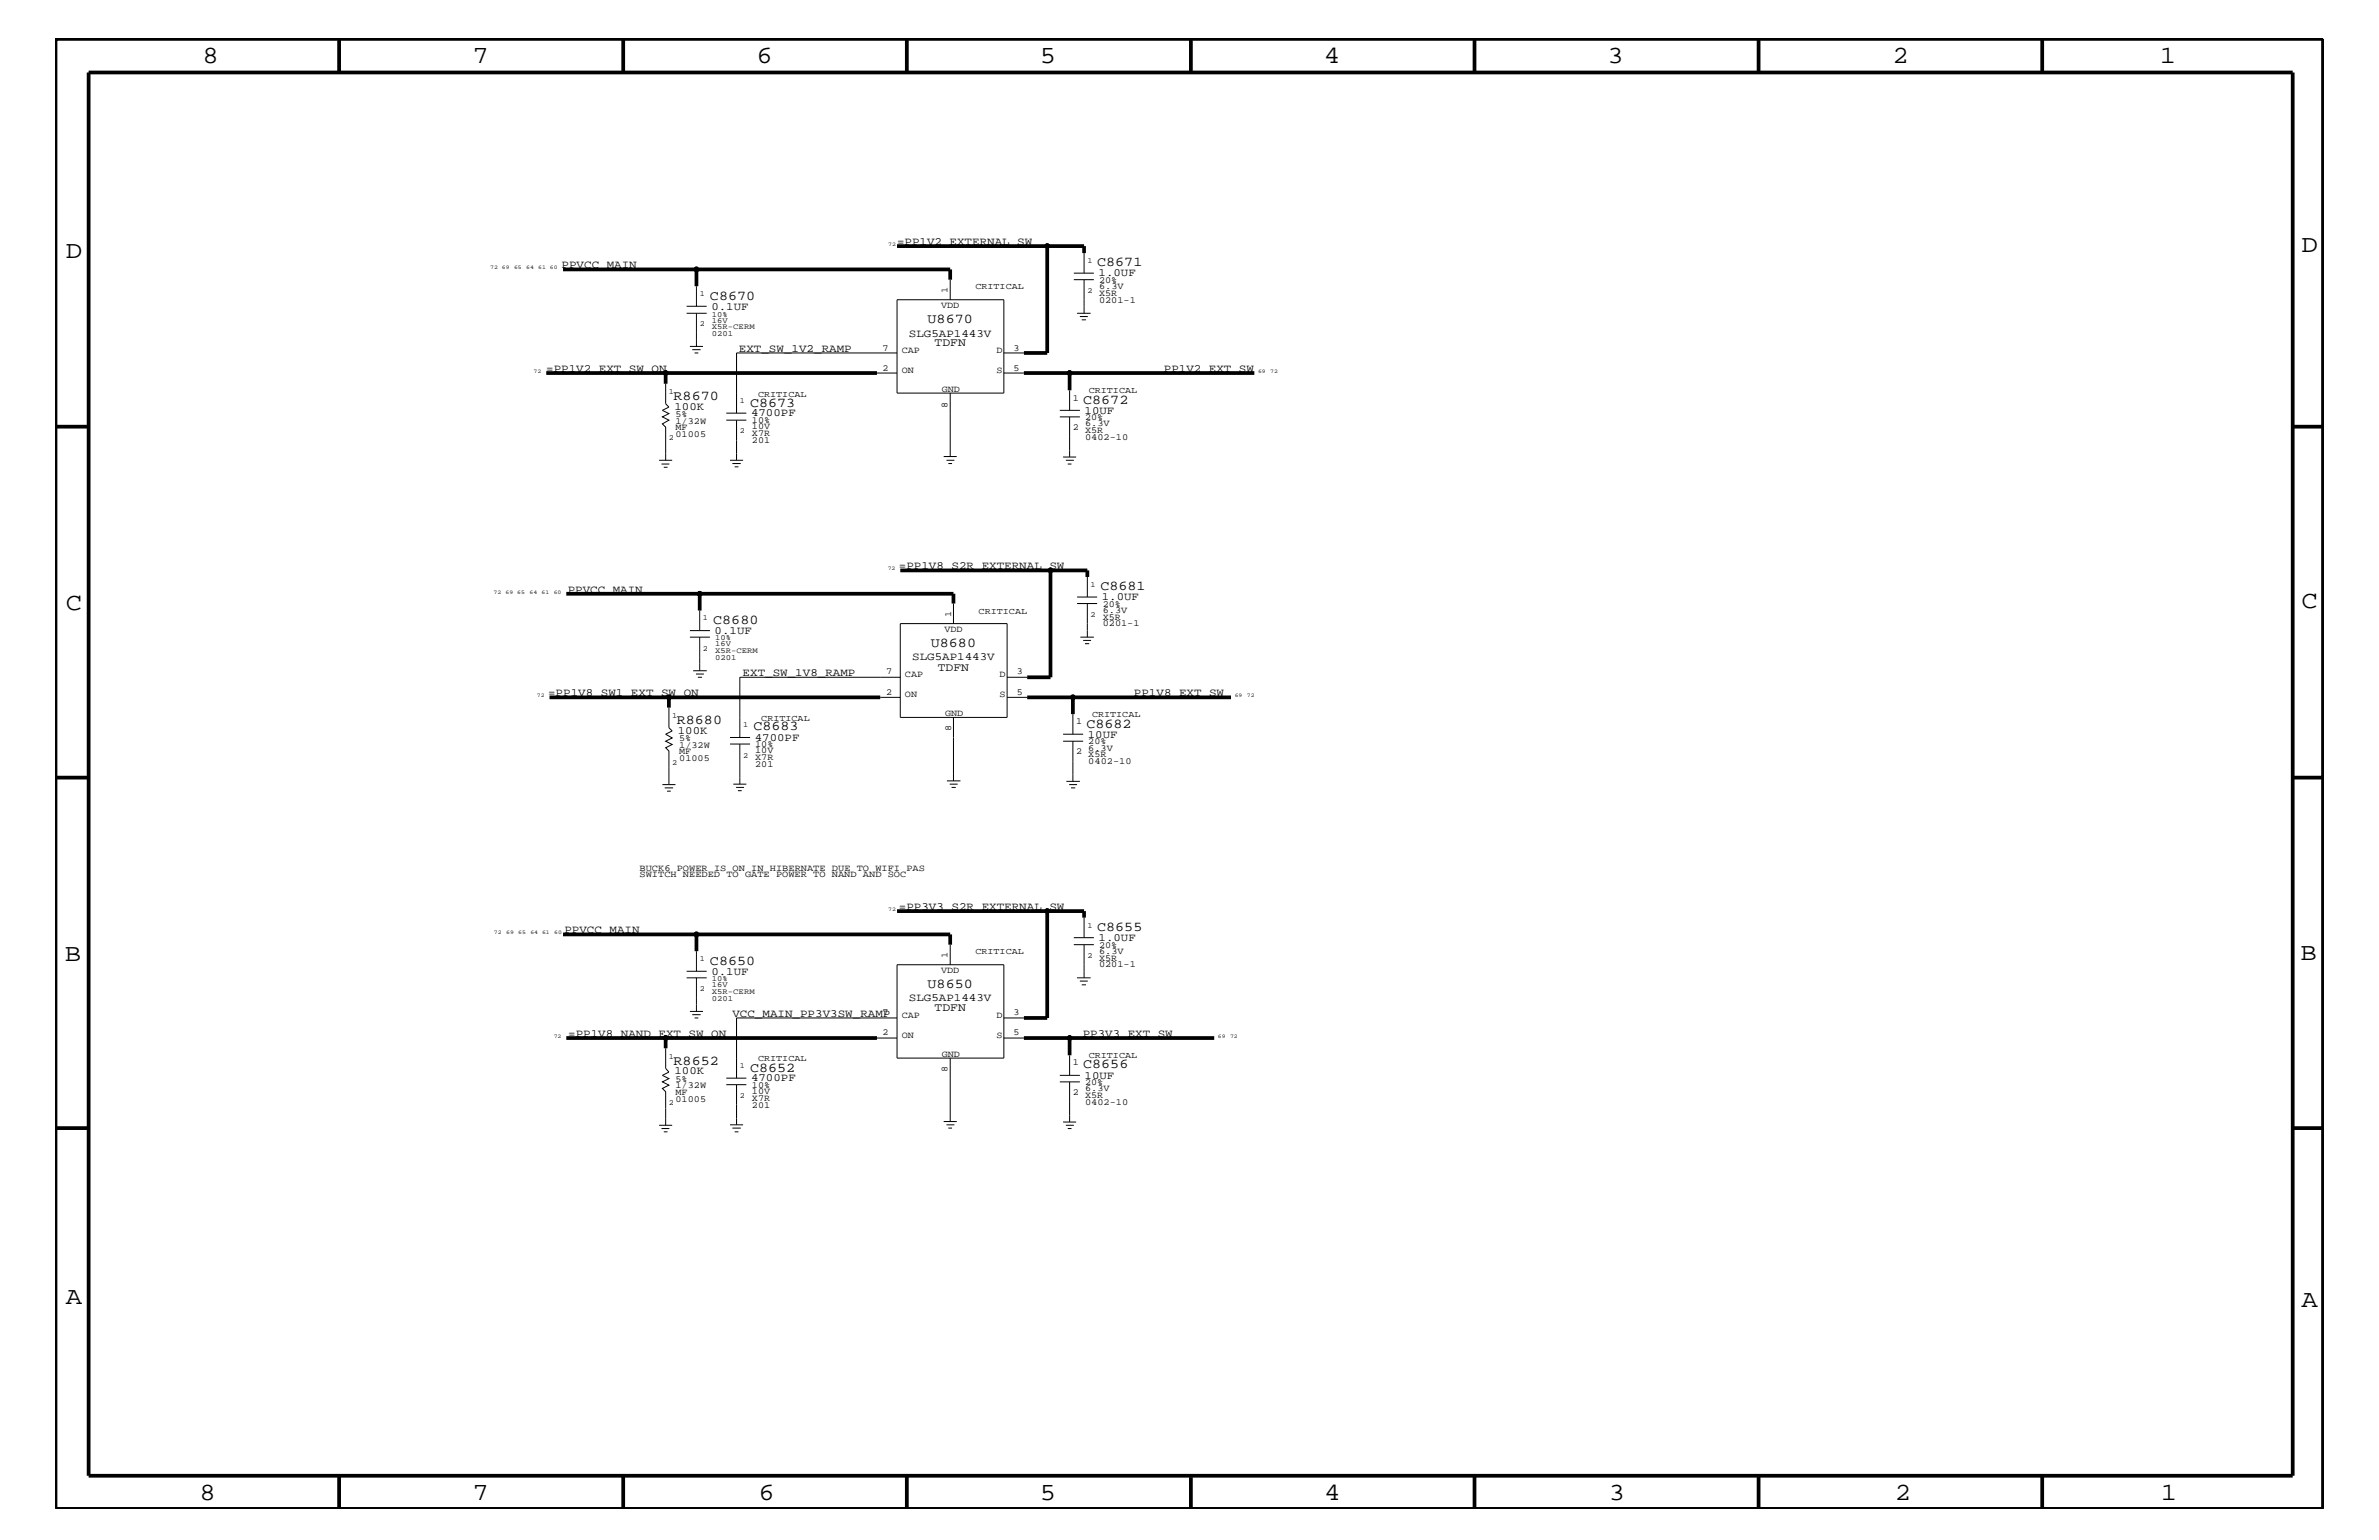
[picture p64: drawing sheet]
<svg xmlns="http://www.w3.org/2000/svg" width="432mm" height="279mm" viewBox="0 0 432 279" stroke-linecap="round" stroke-linejoin="round" font-family="sans-serif">
<defs><g id="words">
<g font-size="4.5">
<text x="36.7" y="11.5">8</text>
<text x="85.8" y="11.5">7</text>
<text x="137.3" y="11.5">6</text>
<text x="188.7" y="11.5">5</text>
<text x="240.3" y="11.5">4</text>
<text x="291.8" y="11.5">3</text>
<text x="343.5" y="11.5">2</text>
<text x="392" y="11.5">1</text>
<text x="11.9" y="46.8">D</text>
<text x="417.7" y="45.7">D</text>
<text x="11.9" y="110.6">C</text>
<text x="417.7" y="110.3">C</text>
<text x="11.8" y="174.3">B</text>
<text x="417.6" y="174.2">B</text>
<text x="11.9" y="236.7">A</text>
<text x="417.7" y="237.1">A</text>
<text x="36.2" y="272.1">8</text>
<text x="85.8" y="272.1">7</text>
<text x="137.7" y="272.1">6</text>
<text x="188.7" y="272.1">5</text>
<text x="240.4" y="272.1">4</text>
<text x="292" y="272.1">3</text>
<text x="343.9" y="272.1">2</text>
<text x="392.2" y="272.1">1</text>
</g>
<g font-size="2.5">
<text x="199.1" y="48.3">C8671</text>
<text x="128.9" y="54.4">C8670</text>
<text x="168.4" y="58.6">U8670</text>
<text x="122.3" y="72.5">R8670</text>
<text x="136.1" y="73.8">C8673</text>
<text x="196.6" y="73.3">C8672</text>
<text x="199.7" y="107.1">C8681</text>
<text x="129.5" y="113.1">C8680</text>
<text x="169" y="117.4">U8680</text>
<text x="122.9" y="131.3">R8680</text>
<text x="136.7" y="132.5">C8683</text>
<text x="197.2" y="132">C8682</text>
<text x="199.1" y="168.9">C8655</text>
<text x="128.9" y="175">C8650</text>
<text x="168.4" y="179.3">U8650</text>
<text x="122.3" y="193.2">R8652</text>
<text x="136.1" y="194.4">C8652</text>
<text x="196.6" y="193.8">C8656</text>
</g>
<g font-size="2.1">
<text x="169.6" y="62.9">TDFN</text>
<text x="170.2" y="121.7">TDFN</text>
<text x="169.6" y="183.5">TDFN</text>
</g>
<g font-size="2">
<text x="162.8" y="44.4">=PP1V2_EXTERNAL_SW</text>
<text x="101.9" y="48.7">PPVCC_MAIN</text>
<text x="199.4" y="50.2">1.0UF</text>
<text x="129.1" y="56.2">0.1UF</text>
<text x="134.1" y="63.9">EXT_SW_1V2_RAMP</text>
<text x="165" y="61.1">SLG5AP1443V</text>
<text x="99.1" y="67.5">=PP1V2_EXT_SW_ON</text>
<text x="211.2" y="67.5">PP1V2_EXT_SW</text>
<text x="122.4" y="74.4">100K</text>
<text x="136.3" y="75.6">4700PF</text>
<text x="196.9" y="75">10UF</text>
<text x="103" y="107.6">PPVCC_MAIN</text>
<text x="163.2" y="103.2">=PP1V8_S2R_EXTERNAL_SW</text>
<text x="200" y="108.9">1.0UF</text>
<text x="129.7" y="115">0.1UF</text>
<text x="165.6" y="119.8">SLG5AP1443V</text>
<text x="134.8" y="122.7">EXT_SW_1V8_RAMP</text>
<text x="99.5" y="126.3">=PP1V8_SW1_EXT_SW_ON</text>
<text x="205.8" y="126.3">PP1V8_EXT_SW</text>
<text x="123" y="133.1">100K</text>
<text x="137" y="134.4">4700PF</text>
<text x="197.4" y="133.9">10UF</text>
<text x="163.2" y="165">=PP3V3_S2R_EXTERNAL_SW</text>
<text x="102.4" y="169.4">PPVCC_MAIN</text>
<text x="199.4" y="170.7">1.0UF</text>
<text x="129.1" y="176.8">0.1UF</text>
<text x="132.9" y="184.5">VCC_MAIN_PP3V3SW_RAMP</text>
<text x="165" y="181.6">SLG5AP1443V</text>
<text x="103.1" y="188.1">=PP1V8_NAND_EXT_SW_ON</text>
<text x="196.5" y="188.1">PP3V3_EXT_SW</text>
<text x="122.4" y="194.9">100K</text>
<text x="136.3" y="196.2">4700PF</text>
<text x="196.9" y="195.7">10UF</text>
</g>
<g font-size="1.7">
<text x="172" y="53.2" transform="rotate(-90 172 53.2)">1</text>
<text x="199.5" y="52.4">6.3V</text>
<text x="199.5" y="51.3">20%</text>
<text x="199.5" y="53.6">X5R</text>
<text x="170.8" y="55.8">VDD</text>
<text x="199.5" y="54.9">0201-1</text>
<text x="160.2" y="63.6">7</text>
<text x="163.7" y="64">CAP</text>
<text x="180.8" y="64">D</text>
<text x="184" y="63.6">3</text>
<text x="160.2" y="67.3">2</text>
<text x="163.7" y="67.7">ON</text>
<text x="170.9" y="71.1">GND</text>
<text x="180.8" y="67.7">S</text>
<text x="184" y="67.3">5</text>
<text x="122.6" y="75.6">5%</text>
<text x="122.6" y="76.9">1/32W</text>
<text x="136.5" y="76.8">10%</text>
<text x="136.5" y="77.9">10V</text>
<text x="172" y="73.9" transform="rotate(-90 172 73.9)">8</text>
<text x="194.7" y="72.7">1</text>
<text x="196.9" y="76.2">20%</text>
<text x="196.9" y="77.3">6.3V</text>
<text x="122.6" y="78.1">MF</text>
<text x="122.6" y="79.3">01005</text>
<text x="136.5" y="79.1">X7R</text>
<text x="136.5" y="80.3">201</text>
<text x="194.7" y="78.1">2</text>
<text x="196.9" y="79.8">0402-10</text>
<text x="196.9" y="78.6">X5R</text>
<text x="172.6" y="112" transform="rotate(-90 172.6 112)">1</text>
<text x="200.2" y="110.2">20%</text>
<text x="200.2" y="112.5">X5R</text>
<text x="200.2" y="111.2">6.3V</text>
<text x="200.2" y="113.7">0201-1</text>
<text x="171.4" y="114.7">VDD</text>
<text x="160.9" y="122.4">7</text>
<text x="164.3" y="122.9">CAP</text>
<text x="181.4" y="122.9">D</text>
<text x="184.6" y="122.4">3</text>
<text x="160.9" y="126">2</text>
<text x="164.3" y="126.5">ON</text>
<text x="171.5" y="129.9">GND</text>
<text x="181.4" y="126.5">S</text>
<text x="184.6" y="126">5</text>
<text x="195.3" y="131.4">1</text>
<text x="123.3" y="135.7">1/32W</text>
<text x="123.3" y="136.8">MF</text>
<text x="123.3" y="134.5">5%</text>
<text x="137.1" y="136.7">10V</text>
<text x="137.1" y="137.9">X7R</text>
<text x="137.1" y="135.6">10%</text>
<text x="172.6" y="132.7" transform="rotate(-90 172.6 132.7)">8</text>
<text x="195.3" y="136.8">2</text>
<text x="197.5" y="136.2">6.3V</text>
<text x="197.5" y="135.1">20%</text>
<text x="197.5" y="137.4">X5R</text>
<text x="123.3" y="138.1">01005</text>
<text x="137.1" y="139.1">201</text>
<text x="197.5" y="138.5">0402-10</text>
<text x="116.1" y="158">BUCK6 POWER IS ON IN HIBERNATE DUE TO WIFI PAS</text>
<text x="116.1" y="159.2">SWITCH NEEDED TO GATE POWER TO NAND AND SOC</text>
<text x="172" y="173.8" transform="rotate(-90 172 173.8)">1</text>
<text x="199.5" y="173.1">6.3V</text>
<text x="199.5" y="172">20%</text>
<text x="170.8" y="176.5">VDD</text>
<text x="199.5" y="175.5">0201-1</text>
<text x="199.5" y="174.3">X5R</text>
<text x="160.2" y="184.2">7</text>
<text x="163.7" y="184.7">CAP</text>
<text x="180.8" y="184.7">D</text>
<text x="184" y="184.2">3</text>
<text x="160.2" y="187.8">2</text>
<text x="163.7" y="188.3">ON</text>
<text x="170.9" y="191.7">GND</text>
<text x="180.8" y="188.3">S</text>
<text x="184" y="187.8">5</text>
<text x="122.6" y="196.3">5%</text>
<text x="122.6" y="197.5">1/32W</text>
<text x="136.5" y="197.4">10%</text>
<text x="172" y="194.5" transform="rotate(-90 172 194.5)">8</text>
<text x="194.7" y="193.2">1</text>
<text x="196.9" y="196.9">20%</text>
<text x="196.9" y="198">6.3V</text>
<text x="122.6" y="198.7">MF</text>
<text x="122.6" y="199.9">01005</text>
<text x="136.5" y="198.5">10V</text>
<text x="136.5" y="199.8">X7R</text>
<text x="136.5" y="200.9">201</text>
<text x="194.7" y="198.7">2 X5R</text>
<text x="196.9" y="200.4">0402-10</text>
</g>
<g font-size="1.6">
<text x="177" y="52.5">CRITICAL</text>
<text x="137.6" y="72">CRITICAL</text>
<text x="197.6" y="71.3">CRITICAL</text>
<text x="177.6" y="111.4">CRITICAL</text>
<text x="138.2" y="130.8">CRITICAL</text>
<text x="198.2" y="130.2">CRITICAL</text>
<text x="177" y="173.2">CRITICAL</text>
<text x="197.6" y="192">CRITICAL</text>
<text x="137.6" y="192.6">CRITICAL</text>
</g>
<g font-size="1.4">
<text x="197.4" y="47.7">1</text>
<text x="127" y="53.8">1</text>
<text x="197.4" y="53.2">2</text>
<text x="127" y="59.2">2</text>
<text x="129.2" y="59.7">X5R-CERM</text>
<text x="129.2" y="57.4">10%</text>
<text x="129.2" y="58.5">16V</text>
<text x="129.2" y="60.9">0201</text>
<text x="121.4" y="71.4">1</text>
<text x="134.3" y="73.2">1</text>
<text x="121.4" y="79.9">2</text>
<text x="134.3" y="78.6">2</text>
<text x="198" y="106.5">1</text>
<text x="127.6" y="112.6">1</text>
<text x="198" y="112">2</text>
<text x="127.6" y="118.1">2</text>
<text x="129.8" y="116.2">10%</text>
<text x="129.8" y="117.3">16V</text>
<text x="129.8" y="119.7">0201</text>
<text x="129.8" y="118.5">X5R-CERM</text>
<text x="122" y="130.2">1</text>
<text x="134.9" y="131.9">1</text>
<text x="134.9" y="137.4">2</text>
<text x="122" y="138.7">2</text>
<text x="197.4" y="168.3">1</text>
<text x="197.4" y="173.8">2</text>
<text x="127" y="174.4">1</text>
<text x="127" y="179.9">2</text>
<text x="129.2" y="178">10%</text>
<text x="129.2" y="179.1">16V</text>
<text x="129.2" y="181.6">0201</text>
<text x="129.2" y="180.4">X5R-CERM</text>
<text x="121.4" y="192.1">1</text>
<text x="134.3" y="193.7">1</text>
<text x="121.4" y="200.5">2</text>
<text x="134.3" y="199.2">2</text>
</g>
<g font-size="1">
<text x="161.2" y="44.6">72</text>
<text x="89" y="48.9">72 69</text>
<text x="93.3" y="48.9">65</text>
<text x="95.5" y="48.9">64</text>
<text x="97.7" y="48.9">61 60</text>
<text x="96.9" y="67.7">72</text>
<text x="228.3" y="67.7">69</text>
<text x="230.5" y="67.7">72</text>
<text x="89.6" y="107.7">72</text>
<text x="91.8" y="107.7">69 65</text>
<text x="96.1" y="107.7">64</text>
<text x="98.3" y="107.7">61</text>
<text x="100.5" y="107.7">60</text>
<text x="161.1" y="103.5">72</text>
<text x="97.5" y="126.5">72</text>
<text x="224.1" y="126.5">69</text>
<text x="226.3" y="126.5">72</text>
<text x="161.2" y="165.3">72</text>
<text x="89.7" y="169.5">72</text>
<text x="91.9" y="169.5">69</text>
<text x="94.1" y="169.5">65</text>
<text x="96.3" y="169.5">64 61</text>
<text x="100.6" y="169.5">60</text>
<text x="100.5" y="188.3">72</text>
<text x="221.1" y="188.3">69</text>
<text x="223.3" y="188.3">72</text>
</g>
</g></defs>
<g fill="none" stroke="#000" stroke-width=".18">
<path d="M124.6 56.8h3.7M124.6 55.6h3.7M126.4 51.9v3.7M126.4 56.8v6.1M162.8 54.4h19.4v16.9h-19.4zM172.5 50.7v3.7M194.9 50.7h3.6M194.9 49.6h3.6M195.5 56.8h2.5M196 57.4h1.4M196.3 58h.8M196.8 45.9v3.7"/>
<path d="M196.8 50.7v6.1M120.8 69.6v3.7l.6 .6-1.2 .6 1.2 .5-1.2 .6 1.2 .6-1.2 .7 .6 .6v6M125.2 62.9h2.4M125.6 63.4h1.6M126.1 64h.6M131.8 76.2h3.7M131.8 75h3.7M133.7 76.2v7.3M159.2 67.7h3.6M162.8 64h-29.1v11M172.5 71.3v11.5M182.2 64h3.6"/>
<path d="M182.2 67.7h3.6M192.4 75.6h3.6M192.4 74.5h3.6M194.1 70.8v3.7M194.1 75.6v7.3M119.6 83.5h2.4M120.1 84.2h1.4M120.5 84.8h.7M132.5 83.5h2.4M132.9 84.1h1.6M133.4 84.7h.6M171.3 82.8h2.4"/>
<path d="M171.8 83.5h1.4M172.1 84.1h.7M193 82.9h2.3M193.5 83.5h1.4M193.8 84.2h.7M125.2 115.6h3.7M125.2 114.4h3.7M127 110.8v3.6M127 115.6v6.1M163.4 113.1h19.4v17.1h-19.4zM173.1 109.5v3.6M195.5 109.5h3.6"/>
<path d="M195.5 108.3h3.6M196.1 115.6h2.4M196.6 116.2h1.4M196.9 116.8h.8M197.4 104.7v3.6M197.4 109.5v6.1M121.4 128.4v3.6l.6 .6-1.2 .6 1.2 .7-1.2 .6 1.2 .6-1.2 .6 .6 .6v6.1M125.8 121.7h2.5M126.3 122.3h1.5M126.7 122.9h.7M132.5 135h3.6M132.5 133.8h3.6"/>
<path d="M134.3 135v7.3M159.8 126.5h3.6M163.4 122.9h-29.1v10.9M173.1 130.2v11.5M182.8 122.9h3.6M182.8 126.5h3.6M193 134.5h3.6M193 133.2h3.6M194.7 129.6v3.6M194.7 134.5v7.3M120.2 142.4h2.4M120.7 142.9h1.5"/>
<path d="M121.1 143.5h.7M133.1 142.3h2.4M133.6 142.9h1.4M133.9 143.5h.7M171.9 141.7h2.4M172.4 142.3h1.4M172.7 142.9h.8M193.5 141.8h2.5M194.1 142.4h1.4M194.4 142.9h.8M124.6 177.4h3.7M124.6 176.2h3.7"/>
<path d="M126.4 172.6v3.6M126.4 177.4v6.1M162.8 175h19.4v17h-19.4zM172.5 171.4v3.6M194.9 171.4h3.6M194.9 170.1h3.6M195.5 177.4h2.5M196 178h1.4M196.3 178.7h.8M196.8 166.5v3.6M196.8 171.4v6M120.8 190.2v3.6l.6 .7-1.2 .6 1.2 .6-1.2 .6 1.2 .6-1.2 .6 .6 .6v6.1"/>
<path d="M125.2 183.5h2.4M125.6 184.1h1.6M126.1 184.7h.6M131.8 196.8h3.7M131.8 195.6h3.7M133.7 196.8v7.3M159.2 188.3h3.6M162.8 184.7h-29.1v10.9M172.5 192v11.5M182.2 184.7h3.6M182.2 188.3h3.6M192.4 196.3h3.6"/>
<path d="M192.4 195.1h3.6M194.1 191.5v3.6M194.1 196.3v7.3M119.6 204.2h2.4M120.1 204.8h1.4M120.5 205.3h.7M132.5 204.1h2.4M132.9 204.7h1.6M133.4 205.3h.6M171.3 203.5h2.4M171.8 204.1h1.4M172.1 204.7h.7"/>
<path d="M193 203.6h2.3M193.5 204.2h1.4M193.8 204.8h.7"/>
<circle cx="126.4" cy="48.9" r=".42"/>
<circle cx="190.1" cy="44.6" r=".42"/>
<circle cx="120.8" cy="67.7" r=".42"/>
<circle cx="194.1" cy="67.7" r=".42"/>
<circle cx="127" cy="107.7" r=".42"/>
<circle cx="190.7" cy="103.5" r=".42"/>
<circle cx="121.4" cy="126.5" r=".42"/>
<circle cx="194.7" cy="126.5" r=".42"/>
<circle cx="126.4" cy="169.5" r=".42"/>
<circle cx="190.1" cy="165.3" r=".42"/>
<circle cx="120.8" cy="188.3" r=".42"/>
<circle cx="194.1" cy="188.3" r=".42"/>
</g>
<g fill="none" stroke="#000" stroke-width=".68" stroke-linecap="butt">
<path d="M10.1 7.1h411.5v266.7h-411.5zM16.1 13.2h400v254.5h-400zM61.6 7.1v6.1M113.1 7.1v6.1M164.6 7.1v6.1M216.2 7.1v6.1M267.6 7.1v6.1M319.2 7.1v6.1M370.7 7.1v6.1M102.2 48.9h24.2M162.8 44.6h34v1.3M172.5 50.7v-1.8h-46.1v3"/>
<path d="M190.1 44.6v19.4h-4.3M10.1 77.4h6M99.1 67.7h21.7v1.9M120.8 67.7h38.4M185.8 67.7h8.3M227.7 67.7h-33.6v3.1M416.1 77.4h5.5M102.8 107.7h24.2M163.4 103.5h34v1.2M173.1 109.5v-1.8h-46.1v3.1M190.7 103.5v19.4h-4.3M99.7 126.5h21.7"/>
<path d="M159.8 126.5h-38.4v1.9M186.4 126.5h8.3M223.4 126.5h-28.7v3.1M10.1 141.1h6M416.1 141.1h5.5M102.2 169.5h24.2M162.8 165.3h34v1.2M172.5 171.4v-1.9h-46.1v3.1M190.1 165.3v19.4h-4.3M102.8 188.3h18M159.2 188.3h-38.4v1.9M185.8 188.3h34.6"/>
<path d="M194.1 188.3v3.2M10.1 204.7h6M416.1 204.7h5.5M61.6 267.7v6.1M113.1 267.7v6.1M164.6 267.7v6.1M216.2 268v5.8M267.6 267.7v6.1M319.2 267.7v6.1M370.7 267.7v6.1"/>
</g>
<g fill="#000">
<circle cx="126.4" cy="48.9" r=".42"/>
<circle cx="190.1" cy="44.6" r=".42"/>
<circle cx="120.8" cy="67.7" r=".42"/>
<circle cx="194.1" cy="67.7" r=".42"/>
<circle cx="127" cy="107.7" r=".42"/>
<circle cx="190.7" cy="103.5" r=".42"/>
<circle cx="121.4" cy="126.5" r=".42"/>
<circle cx="194.7" cy="126.5" r=".42"/>
<circle cx="126.4" cy="169.5" r=".42"/>
<circle cx="190.1" cy="165.3" r=".42"/>
<circle cx="120.8" cy="188.3" r=".42"/>
<circle cx="194.1" cy="188.3" r=".42"/>
</g>
<use href="#words"/>
</svg>
